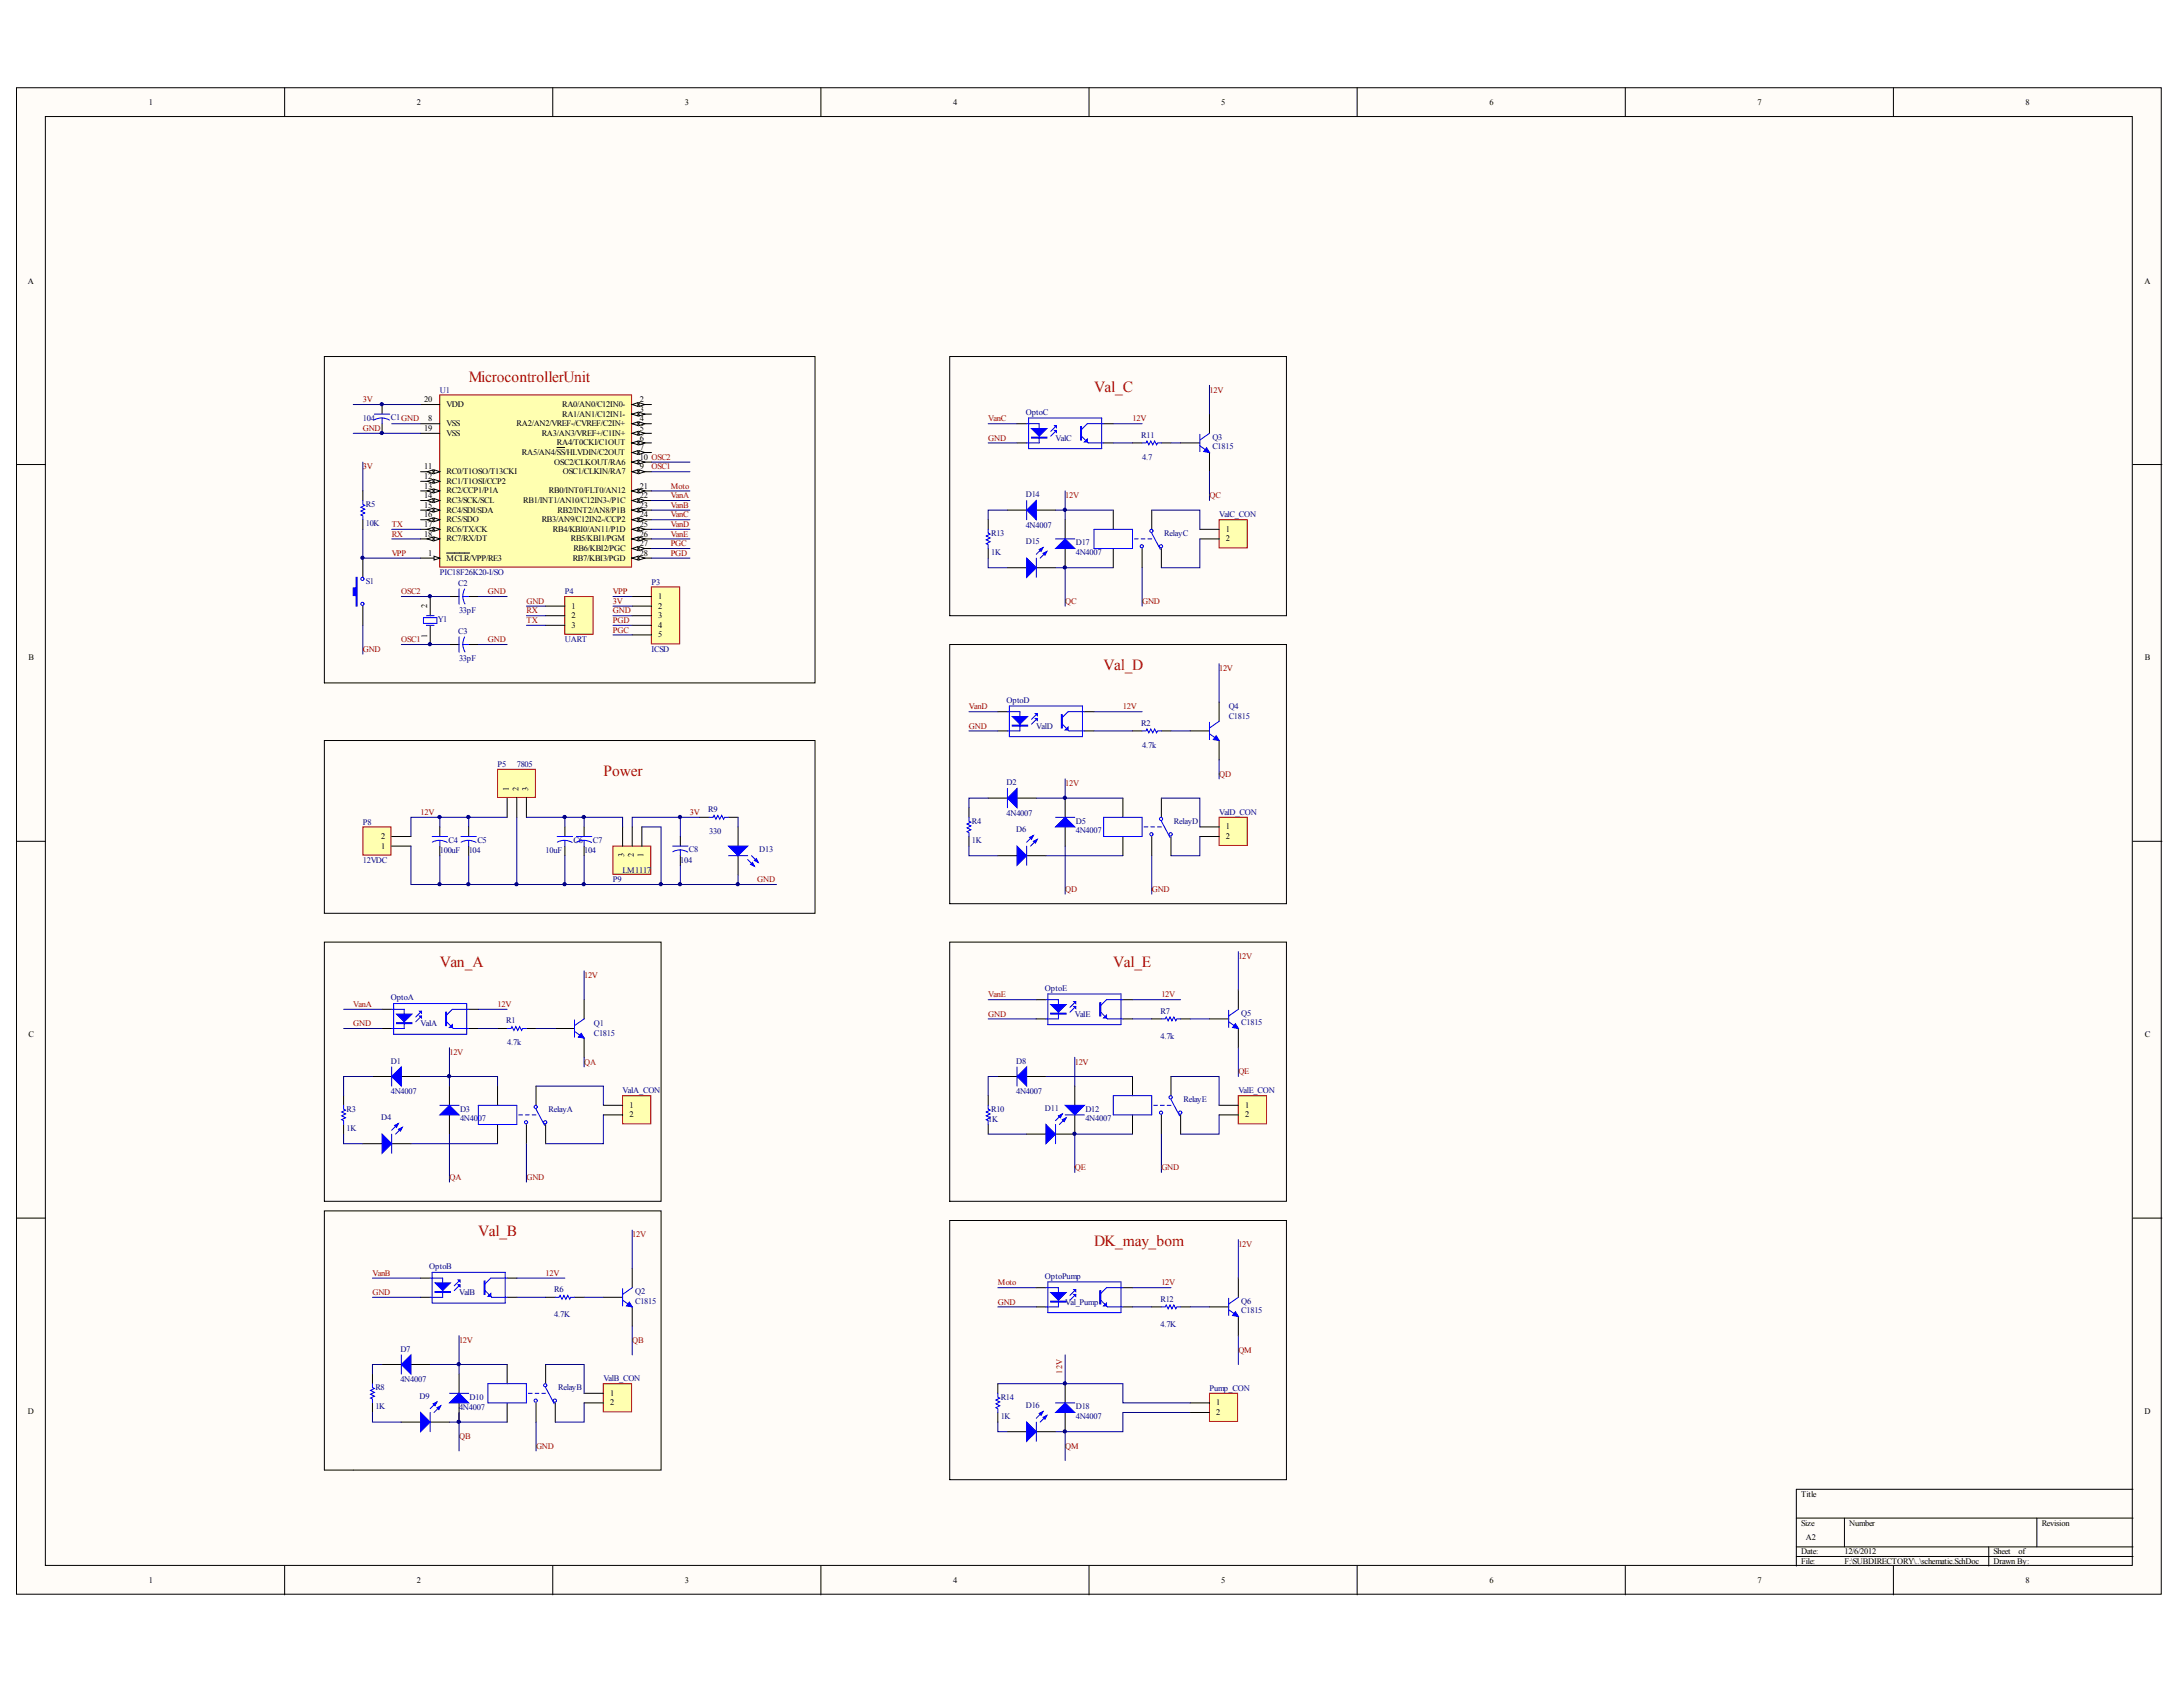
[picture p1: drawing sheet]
<svg xmlns="http://www.w3.org/2000/svg" width="279mm" height="216mm" viewBox="0 0 279 216" stroke-linecap="round" stroke-linejoin="round" font-family="sans-serif">
<defs><g id="words">
<g font-size="2" fill="#f00">
<text x="59.9" y="48.8">MicrocontrollerUnit</text>
<text x="139.8" y="50">Val_C</text>
<text x="141.1" y="85.6">Val_D</text>
<text x="77.1" y="99.1">Power</text>
<text x="56.2" y="123.7">Van_A</text>
<text x="142.3" y="123.7">Val_E</text>
<text x="61.1" y="158">Val_B</text>
<text x="139.8" y="159.3">DK_may_bom</text>
</g>
<g font-size="1.1">
<text x="19" y="13.4">1</text>
<text x="53.3" y="13.4">2</text>
<text x="87.6" y="13.4">3</text>
<text x="121.8" y="13.4">4</text>
<text x="156.1" y="13.4">5</text>
<text x="190.4" y="13.4">6</text>
<text x="224.7" y="13.4">7</text>
<text x="258.9" y="13.4">8</text>
<text x="3.6" y="36.3">A</text>
<text x="274.1" y="36.3">A</text>
<text x="54.2" y="51.4">20</text>
<text x="54.7" y="53.9">8</text>
<text x="57.1" y="52">VDD</text>
<text x="71.9" y="52">RA0/AN0/C12IN0-</text>
<text x="71.9" y="53.2">RA1/AN1/C12IN1-</text>
<text x="81.8" y="51.4">2</text>
<text x="81.8" y="52.6">3</text>
<text x="81.8" y="53.9">4</text>
<text x="54.2" y="60">11</text>
<text x="54.2" y="55.1">19</text>
<text x="57.1" y="54.5">VSS</text>
<text x="57.1" y="55.7">VSS</text>
<text x="66" y="54.5">RA2/AN2/VREF-/CVREF/C2IN+</text>
<text x="66.7" y="58.2">RA5/AN4/SS/HLVDIN/C2OUT</text>
<text x="69.2" y="55.7">RA3/AN3/VREF+/C1IN+</text>
<text x="70.8" y="59.4">OSC2/CLKOUT/RA6</text>
<text x="71.2" y="56.9">RA4/T0CKI/C1OUT</text>
<text x="81.8" y="55.1">5</text>
<text x="81.8" y="56.3">6</text>
<text x="81.8" y="57.5">7</text>
<text x="81.8" y="60">9</text>
<text x="81.8" y="58.8">10 OSC2</text>
<text x="54.2" y="61.2">12</text>
<text x="54.2" y="62.5">13</text>
<text x="54.2" y="63.7">14</text>
<text x="54.2" y="64.9">15</text>
<text x="57.1" y="60.6">RC0/T1OSO/T13CKI</text>
<text x="57.1" y="61.8">RC1/T1OSI/CCP2</text>
<text x="57.1" y="63.1">RC2/CCP1/P1A</text>
<text x="57.1" y="64.3">RC3/SCK/SCL</text>
<text x="57.1" y="65.5">RC4/SDI/SDA</text>
<text x="66.9" y="64.3">RB1/INT1/AN10/C12IN3-/P1C</text>
<text x="70.2" y="63.1">RB0/INT0/FLT0/AN12</text>
<text x="71.3" y="65.5">RB2/INT2/AN8/P1B</text>
<text x="71.9" y="60.6">OSC1/CLKIN/RA7</text>
<text x="81.8" y="62.5">21</text>
<text x="81.8" y="63.7">22</text>
<text x="81.8" y="64.9">23</text>
<text x="54.2" y="66.1">16</text>
<text x="54.2" y="67.4">17</text>
<text x="54.2" y="68.6">18</text>
<text x="54.7" y="71">1</text>
<text x="57.1" y="71.7">MCLR/VPP/RE3</text>
<text x="57.1" y="66.7">RC5/SDO</text>
<text x="57.1" y="68">RC6/TX/CK</text>
<text x="57.1" y="69.2">RC7/RX/DT</text>
<text x="69.2" y="66.7">RB3/AN9/C12IN2-/CCP2</text>
<text x="70.7" y="68">RB4/KBI0/AN11/P1D</text>
<text x="73" y="69.2">RB5/KBI1/PGM</text>
<text x="73.2" y="71.7">RB7/KBI3/PGD</text>
<text x="73.3" y="70.4">RB6/KBI2/PGC</text>
<text x="81.8" y="66.1">24</text>
<text x="81.8" y="67.4">25</text>
<text x="81.8" y="68.6">26</text>
<text x="81.8" y="69.8">27</text>
<text x="81.8" y="71">28</text>
<text x="156.7" y="68">1</text>
<text x="156.7" y="69.2">2</text>
<text x="54.6" y="77.7" transform="rotate(-90 54.6 77.7)">2</text>
<text x="73.1" y="77.8">1</text>
<text x="84.1" y="76.6">1</text>
<text x="84.1" y="77.8">2</text>
<text x="54.6" y="81.5" transform="rotate(-90 54.6 81.5)">1</text>
<text x="73.1" y="79">2</text>
<text x="73.1" y="80.2">3</text>
<text x="84.1" y="79">3</text>
<text x="84.1" y="80.2">4</text>
<text x="84.1" y="81.5">5</text>
<text x="3.6" y="84.4">B</text>
<text x="274.2" y="84.4">B</text>
<text x="65" y="101.2" transform="rotate(-90 65 101.2)">1</text>
<text x="66.3" y="101.2" transform="rotate(-90 66.3 101.2)">2</text>
<text x="67.5" y="101.2" transform="rotate(-90 67.5 101.2)">3</text>
<text x="48.7" y="107.2">2</text>
<text x="156.7" y="106">1</text>
<text x="156.7" y="107.2">2</text>
<text x="48.7" y="108.5">1</text>
<text x="79.8" y="109.6" transform="rotate(-90 79.8 109.6)">3</text>
<text x="81" y="109.6" transform="rotate(-90 81 109.6)">2</text>
<text x="82.3" y="109.6" transform="rotate(-90 82.3 109.6)">1</text>
<text x="3.6" y="132.6">C</text>
<text x="274.2" y="132.6">C</text>
<text x="80.4" y="141.6">1</text>
<text x="80.4" y="142.8">2</text>
<text x="159.2" y="141.6">1</text>
<text x="159.2" y="142.8">2</text>
<text x="78" y="178.4">1</text>
<text x="78" y="179.6">2</text>
<text x="155.5" y="179.6">1</text>
<text x="3.6" y="180.7">D</text>
<text x="155.5" y="180.9">2</text>
<text x="274.1" y="180.7">D</text>
<text x="230.2" y="191.3">Title</text>
<text x="230.2" y="195">Size</text>
<text x="230.9" y="196.9">A2</text>
<text x="236.4" y="195">Number</text>
<text x="261" y="195">Revision</text>
<text x="19" y="202.4">1</text>
<text x="53.3" y="202.4">2</text>
<text x="87.6" y="202.4">3</text>
<text x="121.8" y="202.4">4</text>
<text x="156.1" y="202.4">5</text>
<text x="190.4" y="202.4">6</text>
<text x="224.7" y="202.4">7</text>
<text x="230.2" y="198.7">Date:</text>
<text x="230.2" y="199.9">File:</text>
<text x="235.8" y="198.7">12/6/2012</text>
<text x="235.8" y="199.9">F:\SUBDIRECTORY\..\schematic.SchDoc</text>
<text x="254.8" y="198.7">Sheet</text>
<text x="254.8" y="199.9">Drawn By:</text>
<text x="258" y="198.7">of</text>
<text x="258.9" y="202.4">8</text>
</g>
<g font-size="1.1" fill="#000080">
<text x="46.4" y="53.9">104</text>
<text x="49.9" y="53.7">C1GND</text>
<text x="56.2" y="50.2">U1</text>
<text x="131.1" y="53">OptoC</text>
<text x="134.9" y="56.3">ValC</text>
<text x="145.9" y="55.9">R11</text>
<text x="146" y="58.8">4.7</text>
<text x="155" y="56.2">Q3</text>
<text x="155" y="57.4">C1815</text>
<text x="46.8" y="64.8">R5</text>
<text x="131.1" y="63.6">D14</text>
<text x="46.8" y="67.2">10K</text>
<text x="126.7" y="70.9">1K</text>
<text x="126.7" y="68.5">R13</text>
<text x="131.1" y="67.5">4N4007</text>
<text x="131.1" y="69.6">D15</text>
<text x="137.5" y="69.7">D17</text>
<text x="137.5" y="70.9">4N4007</text>
<text x="148.8" y="68.5">RelayC</text>
<text x="155.8" y="66.1">ValC_CON</text>
<text x="46.8" y="74.6">S1</text>
<text x="56.2" y="73.5">PIC18F26K20-I/SO</text>
<text x="58.6" y="74.8">C2</text>
<text x="72.2" y="76">P4</text>
<text x="83.3" y="74.7">P3</text>
<text x="56" y="79.5">Y1</text>
<text x="58.6" y="81">C3</text>
<text x="58.7" y="78.4">33pF</text>
<text x="72.2" y="82.1">UART</text>
<text x="83.3" y="83.3">ICSD</text>
<text x="58.7" y="84.5">33pF</text>
<text x="128.7" y="89.8">OptoD</text>
<text x="132.5" y="93.1">ValD</text>
<text x="145.9" y="92.8">R2</text>
<text x="146" y="95.6">4.7k</text>
<text x="157.1" y="90.7">Q4</text>
<text x="157.1" y="91.9">C1815</text>
<text x="63.6" y="98">P5</text>
<text x="66.1" y="98">7805</text>
<text x="128.7" y="100.4">D2</text>
<text x="46.4" y="105.4">P8</text>
<text x="57.3" y="107.7">C4</text>
<text x="61" y="107.7">C5</text>
<text x="73.3" y="107.7">C6</text>
<text x="75.8" y="107.7">C7</text>
<text x="90.5" y="103.8">R9</text>
<text x="90.7" y="106.6">330</text>
<text x="124.2" y="107.7">1K</text>
<text x="124.2" y="105.3">R4</text>
<text x="128.7" y="104.3">4N4007</text>
<text x="129.9" y="106.4">D6</text>
<text x="137.5" y="105.3">D5</text>
<text x="137.5" y="106.5">4N4007</text>
<text x="150.1" y="105.3">RelayD</text>
<text x="155.8" y="104.2">ValD_CON</text>
<text x="46.4" y="110.3">12VDC</text>
<text x="56.2" y="109.1">100uF</text>
<text x="59.9" y="109.1">104</text>
<text x="69.7" y="109.1">10uF</text>
<text x="74.7" y="109.1">104</text>
<text x="78.4" y="112.8">P9</text>
<text x="79.6" y="111.5">LM1117</text>
<text x="87" y="110.3">104</text>
<text x="88.1" y="109">C8</text>
<text x="97" y="109">D13</text>
<text x="49.9" y="127.9">OptoA</text>
<text x="53.8" y="131.2">ValA</text>
<text x="64.7" y="130.8">R1</text>
<text x="75.9" y="131.2">Q1</text>
<text x="133.6" y="126.6">OptoE</text>
<text x="137.4" y="129.9">ValE</text>
<text x="148.3" y="129.6">R7</text>
<text x="158.7" y="129.8">Q5</text>
<text x="158.7" y="131">C1815</text>
<text x="49.9" y="136">D1</text>
<text x="64.8" y="133.6">4.7k</text>
<text x="75.9" y="132.4">C1815</text>
<text x="129.9" y="136">D8</text>
<text x="148.3" y="132.8">4.7k</text>
<text x="44.3" y="142.1">R3</text>
<text x="48.7" y="143.2">D4</text>
<text x="49.9" y="139.9">4N4007</text>
<text x="58.8" y="142.1">D3</text>
<text x="58.8" y="143.3">4N4007</text>
<text x="70.1" y="142.1">RelayA</text>
<text x="79.6" y="139.8">ValA_CON</text>
<text x="126.3" y="143.4">1K</text>
<text x="126.7" y="142.1">R10</text>
<text x="129.9" y="139.9">4N4007</text>
<text x="133.6" y="142">D11</text>
<text x="138.7" y="142.1">D12</text>
<text x="138.7" y="143.3">4N4007</text>
<text x="151.3" y="140.9">RelayE</text>
<text x="158.3" y="139.8">ValE_CON</text>
<text x="44.3" y="144.5">1K</text>
<text x="54.9" y="162.2">OptoB</text>
<text x="58.7" y="165.5">ValB</text>
<text x="70.9" y="165.2">R6</text>
<text x="81.2" y="165.4">Q2</text>
<text x="81.2" y="166.6">C1815</text>
<text x="133.6" y="163.4">OptoPump</text>
<text x="136.2" y="166.8">Val_Pump</text>
<text x="148.3" y="166.4">R12</text>
<text x="158.7" y="166.6">Q6</text>
<text x="158.7" y="167.9">C1815</text>
<text x="51.2" y="172.8">D7</text>
<text x="70.9" y="168.4">4.7K</text>
<text x="148.3" y="169.6">4.7K</text>
<text x="48" y="177.7">R8</text>
<text x="51.2" y="176.7">4N4007</text>
<text x="53.6" y="178.8">D9</text>
<text x="60" y="178.9">D10</text>
<text x="71.3" y="177.7">RelayB</text>
<text x="77.1" y="176.6">ValB_CON</text>
<text x="127.9" y="178.9">R14</text>
<text x="154.6" y="177.8">Pump_CON</text>
<text x="48" y="180.1">1K</text>
<text x="58.7" y="180.3">4N4007</text>
<text x="127.9" y="181.4">1K</text>
<text x="131.1" y="180">D16</text>
<text x="137.5" y="180.1">D18</text>
<text x="137.5" y="181.4">4N4007</text>
</g>
<g font-size="1.1" fill="#800000">
<text x="46.4" y="51.4">3V</text>
<text x="126.3" y="53.9">VanC</text>
<text x="144.8" y="53.9">12V</text>
<text x="154.6" y="50.2">12V</text>
<text x="46.4" y="60">3V</text>
<text x="46.4" y="55.1">GND</text>
<text x="83.3" y="60">OSC1</text>
<text x="126.3" y="56.3">GND</text>
<text x="85.7" y="62.5">Moto</text>
<text x="85.7" y="63.7">VanA</text>
<text x="85.7" y="64.9">VanB</text>
<text x="136.2" y="63.7">12V</text>
<text x="154.6" y="63.7">QC</text>
<text x="50.1" y="71">VPP</text>
<text x="50.1" y="68.6">RX</text>
<text x="50.1" y="67.4">TX</text>
<text x="85.7" y="71">PGD</text>
<text x="85.7" y="69.8">PGC</text>
<text x="85.7" y="66.1">VanC</text>
<text x="85.7" y="67.4">VanD</text>
<text x="85.7" y="68.6">VanE</text>
<text x="51.3" y="76">OSC2</text>
<text x="62.4" y="76">GND</text>
<text x="67.3" y="77.2">GND</text>
<text x="78.4" y="76">VPP</text>
<text x="78.4" y="77.2">3V</text>
<text x="136.2" y="77.2">QC</text>
<text x="146" y="77.2">GND</text>
<text x="46.4" y="83.3">GND</text>
<text x="51.3" y="82.1">OSC1</text>
<text x="62.4" y="82.1">GND</text>
<text x="67.3" y="78.4">RX</text>
<text x="67.3" y="79.6">TX</text>
<text x="78.4" y="78.4">GND</text>
<text x="78.4" y="79.6">PGD</text>
<text x="78.4" y="80.9">PGC</text>
<text x="155.8" y="85.8">12V</text>
<text x="123.9" y="93.1">GND</text>
<text x="123.9" y="90.7">VanD</text>
<text x="143.5" y="90.7">12V</text>
<text x="136.2" y="100.5">12V</text>
<text x="155.8" y="99.3">QD</text>
<text x="53.8" y="104.2">12V</text>
<text x="88.2" y="104.2">3V</text>
<text x="96.8" y="112.8">GND</text>
<text x="136.2" y="114">QD</text>
<text x="147.2" y="114">GND</text>
<text x="74.7" y="125">12V</text>
<text x="158.3" y="122.6">12V</text>
<text x="45.2" y="128.7">VanA</text>
<text x="45.2" y="131.2">GND</text>
<text x="63.6" y="128.7">12V</text>
<text x="126.3" y="127.5">VanE</text>
<text x="126.3" y="129.9">GND</text>
<text x="148.5" y="127.5">12V</text>
<text x="57.5" y="134.9">12V</text>
<text x="74.7" y="136.1">QA</text>
<text x="137.4" y="136.1">12V</text>
<text x="158.3" y="137.3">QE</text>
<text x="137.4" y="149.6">QE</text>
<text x="148.5" y="149.6">GND</text>
<text x="57.5" y="150.8">QA</text>
<text x="67.3" y="150.8">GND</text>
<text x="80.8" y="158.2">12V</text>
<text x="158.3" y="159.4">12V</text>
<text x="47.6" y="165.5">GND</text>
<text x="47.6" y="163.1">VanB</text>
<text x="69.7" y="163.1">12V</text>
<text x="127.5" y="164.3">Moto</text>
<text x="127.5" y="166.8">GND</text>
<text x="148.5" y="164.3">12V</text>
<text x="58.7" y="171.7">12V</text>
<text x="80.8" y="171.7">QB</text>
<text x="158.3" y="172.9">QM</text>
<text x="135.8" y="175.6" transform="rotate(-90 135.8 175.6)">12V</text>
<text x="58.7" y="183.9">QB</text>
<text x="68.5" y="185.2">GND</text>
<text x="136.2" y="185.2">QM</text>
</g>
</g></defs>
<g fill="#fffcf8" stroke="#000" stroke-width=".13">
<path d="M2.1 11.2h274.2v192.6h-274.2z"/>
<path d="M5.8 14.9h266.8v185.2h-266.8z"/>
</g>
<g fill="none" stroke="#000" stroke-width=".13">
<path d="M36.4 11.2v3.7M70.7 11.2v3.7M104.9 11.2v3.7M139.2 11.2v3.7M173.5 11.2v3.7M207.8 11.2v3.7M242 11.2v3.7M2.1 59.4h3.7M272.7 59.4h3.7M2.1 107.5h3.7M272.7 107.5h3.7M2.1 155.7h3.7"/>
<path d="M272.7 155.7h3.7M229.6 194.1h43.1M229.6 197.7h43.1M229.6 199h43.1M235.8 194.1v3.6M254.2 197.7v2.5M260.4 194.1v3.6M272.7 190.4h-43.1v9.8M36.4 200.2v3.7M70.7 200.2v3.7M104.9 200.2v3.7M139.2 200.2v3.7"/>
<path d="M173.5 200.2v3.7M207.8 200.2v3.7M242 200.2v3.7"/>
</g>
<path d="M46.4 105.7h3.6v3.6h-3.6z" fill="#ffffb0" stroke="#800000" stroke-width=".13"/>
<path d="M50.1 108.2h2.4M50.1 106.9h2.4M56.2 105.7v1.2M56.2 108.2v1.2M59.9 105.7v1.2M59.9 108.2v1.2M72.2 105.7v1.2M72.2 108.2v1.2M74.7 105.7v1.2M74.7 108.2v1.2" fill="none" stroke="#000" stroke-width=".13"/>
<g fill="none" stroke="#00f" stroke-width=".13">
<path d="M55.2 106.9h2M56.2 107.4l1 .3M56.2 107.4l-.5 .1-.4 .2M56.2 107.4v.8M58.9 106.9h2M59.9 107.4l1 .3M59.9 107.4l-.5 .1-.5 .2M59.9 107.4v.8M71.2 106.9h2M72.2 107.4l.9 .3M72.2 107.4l-.5 .1-.5 .1M72.2 107.4v.8"/>
<path d="M73.7 106.9h2M74.7 107.4l.9 .3M74.7 107.4l-.5 .1-.5 .2M74.7 107.4v.8"/>
</g>
<path d="M63.6 98.3h4.8v3.6h-4.8z" fill="#ffffb0" stroke="#800000" stroke-width=".13"/>
<path d="M64.8 102v2.5M66.1 102v2.5M67.3 102v2.5" fill="none" stroke="#000" stroke-width=".13"/>
<path d="M78.3 108.2h4.9v3.6h-4.9z" fill="#ffffb0" stroke="#800000" stroke-width=".13"/>
<path d="M79.6 105.7v2.5M80.8 105.7v2.5M82 105.7v2.5M87 106.9v1.3M87 109.4v1.2M89.4 104.5h1.3M93.1 104.5h1.2M94.3 105.7v2.5M94.3 109.4v2.4" fill="none" stroke="#000" stroke-width=".13"/>
<path d="M86 108.2h1.9M87 108.6l.9 .3M87 108.6l-.5 .1-.5 .2M87 108.6v.8M90.7 104.5h.4l.2-.3 .2 .5 .3-.5 .2 .5 .3-.5 .2 .5 .1-.2h.5M93.1 109.4h2.5M95.6 109.9l.8 .8M96.1 109.4l.8 .8" fill="none" stroke="#00f" stroke-width=".13"/>
<g fill="#00f" stroke="#00f" stroke-width=".13">
<path d="M93.1 108.2h2.5l-1.3 1.2z"/>
<path d="M95.9 110.5l.3-.3 .2 .5z"/>
<path d="M96.4 110l.3-.2 .2 .4z"/>
</g>
<path d="M56.2 50.5h24.5v22h-24.5z" fill="#ffffb0" stroke="#800000" stroke-width=".13"/>
<path d="M53.8 71.3h2.4" fill="none" stroke="#000" stroke-width=".13"/>
<path d="M55.5 71.1l.7 .2-.7 .3z" fill="#fffcf8" stroke="#000" stroke-width=".13"/>
<path d="M80.8 51.7h2.5M57.1 70.7h2.9" fill="none" stroke="#000" stroke-width=".13"/>
<g fill="#fffcf8" stroke="#000" stroke-width=".13">
<path d="M80.8 51.7l.8-.2v.5z"/>
<path d="M81.7 51.5l.7 .2-.7 .3z"/>
</g>
<path d="M80.8 52.9h2.5" fill="none" stroke="#000" stroke-width=".13"/>
<g fill="#fffcf8" stroke="#000" stroke-width=".13">
<path d="M80.8 52.9l.8-.2v.5z"/>
<path d="M81.7 52.7l.7 .2-.7 .3z"/>
</g>
<path d="M80.8 54.2h2.5" fill="none" stroke="#000" stroke-width=".13"/>
<g fill="#fffcf8" stroke="#000" stroke-width=".13">
<path d="M80.8 54.2l.8-.3v.5z"/>
<path d="M81.7 53.9l.7 .3-.7 .2z"/>
</g>
<path d="M80.8 55.4h2.5" fill="none" stroke="#000" stroke-width=".13"/>
<g fill="#fffcf8" stroke="#000" stroke-width=".13">
<path d="M80.8 55.4l.8-.3v.5z"/>
<path d="M81.7 55.1l.7 .3-.7 .2z"/>
</g>
<path d="M80.8 56.6h2.5" fill="none" stroke="#000" stroke-width=".13"/>
<g fill="#fffcf8" stroke="#000" stroke-width=".13">
<path d="M80.8 56.6l.8-.2v.5z"/>
<path d="M81.7 56.4l.7 .2-.7 .3z"/>
</g>
<path d="M80.8 57.8h2.5" fill="none" stroke="#000" stroke-width=".13"/>
<g fill="#fffcf8" stroke="#000" stroke-width=".13">
<path d="M80.8 57.8l.8-.2v.5z"/>
<path d="M81.7 57.6l.7 .2-.7 .3z"/>
</g>
<path d="M53.8 54.2h2.4M71.2 57.2h1M80.8 60.3h2.5" fill="none" stroke="#000" stroke-width=".13"/>
<g fill="#fffcf8" stroke="#000" stroke-width=".13">
<path d="M80.8 60.3l.8-.2v.4z"/>
<path d="M81.7 60.1l.7 .2-.7 .2z"/>
</g>
<path d="M80.8 59.1h2.5" fill="none" stroke="#000" stroke-width=".13"/>
<g fill="#fffcf8" stroke="#000" stroke-width=".13">
<path d="M80.8 59.1l.8-.3v.5z"/>
<path d="M81.7 58.8l.7 .3-.7 .2z"/>
</g>
<path d="M53.8 60.3h2.4" fill="none" stroke="#000" stroke-width=".13"/>
<g fill="#fffcf8" stroke="#000" stroke-width=".13">
<path d="M55.5 60.1l.7 .2-.7 .2z"/>
<path d="M54.6 60.3l.8-.2v.4z"/>
</g>
<path d="M53.8 61.5h2.4" fill="none" stroke="#000" stroke-width=".13"/>
<g fill="#fffcf8" stroke="#000" stroke-width=".13">
<path d="M55.5 61.3l.7 .2-.7 .3z"/>
<path d="M54.6 61.5l.8-.2v.5z"/>
</g>
<path d="M53.8 62.8h2.4" fill="none" stroke="#000" stroke-width=".13"/>
<g fill="#fffcf8" stroke="#000" stroke-width=".13">
<path d="M55.5 62.5l.7 .3-.7 .2z"/>
<path d="M54.6 62.8l.8-.3v.5z"/>
</g>
<path d="M53.8 64h2.4" fill="none" stroke="#000" stroke-width=".13"/>
<g fill="#fffcf8" stroke="#000" stroke-width=".13">
<path d="M55.5 63.7l.7 .3-.7 .2z"/>
<path d="M54.6 64l.8-.3v.5z"/>
</g>
<path d="M53.8 65.2h2.4" fill="none" stroke="#000" stroke-width=".13"/>
<g fill="#fffcf8" stroke="#000" stroke-width=".13">
<path d="M55.5 65l.7 .2-.7 .3z"/>
<path d="M54.6 65.2l.8-.2v.5z"/>
</g>
<path d="M53.8 66.4h2.4" fill="none" stroke="#000" stroke-width=".13"/>
<g fill="#fffcf8" stroke="#000" stroke-width=".13">
<path d="M55.5 66.2l.7 .2-.7 .3z"/>
<path d="M54.6 66.4l.8-.2v.5z"/>
</g>
<path d="M53.8 67.7h2.4" fill="none" stroke="#000" stroke-width=".13"/>
<g fill="#fffcf8" stroke="#000" stroke-width=".13">
<path d="M55.5 67.4l.7 .3-.7 .2z"/>
<path d="M54.6 67.7l.8-.3v.5z"/>
</g>
<path d="M53.8 68.9h2.4" fill="none" stroke="#000" stroke-width=".13"/>
<g fill="#fffcf8" stroke="#000" stroke-width=".13">
<path d="M55.5 68.6l.7 .3-.7 .2z"/>
<path d="M54.6 68.9l.8-.3v.5z"/>
</g>
<path d="M53.8 55.4h2.4M53.8 51.7h2.4M80.8 62.8h2.5" fill="none" stroke="#000" stroke-width=".13"/>
<g fill="#fffcf8" stroke="#000" stroke-width=".13">
<path d="M80.8 62.8l.8-.3v.5z"/>
<path d="M81.7 62.5l.7 .3-.7 .2z"/>
</g>
<path d="M80.8 64h2.5" fill="none" stroke="#000" stroke-width=".13"/>
<g fill="#fffcf8" stroke="#000" stroke-width=".13">
<path d="M80.8 64l.8-.3v.5z"/>
<path d="M81.7 63.7l.7 .3-.7 .2z"/>
</g>
<path d="M80.8 65.2h2.5" fill="none" stroke="#000" stroke-width=".13"/>
<g fill="#fffcf8" stroke="#000" stroke-width=".13">
<path d="M80.8 65.2l.8-.2v.5z"/>
<path d="M81.7 65l.7 .2-.7 .3z"/>
</g>
<path d="M80.8 66.4h2.5" fill="none" stroke="#000" stroke-width=".13"/>
<g fill="#fffcf8" stroke="#000" stroke-width=".13">
<path d="M80.8 66.4l.8-.2v.5z"/>
<path d="M81.7 66.2l.7 .2-.7 .3z"/>
</g>
<path d="M80.8 67.7h2.5" fill="none" stroke="#000" stroke-width=".13"/>
<g fill="#fffcf8" stroke="#000" stroke-width=".13">
<path d="M80.8 67.7l.8-.3v.5z"/>
<path d="M81.7 67.4l.7 .3-.7 .2z"/>
</g>
<path d="M80.8 68.9h2.5" fill="none" stroke="#000" stroke-width=".13"/>
<g fill="#fffcf8" stroke="#000" stroke-width=".13">
<path d="M80.8 68.9l.8-.3v.5z"/>
<path d="M81.7 68.6l.7 .3-.7 .2z"/>
</g>
<path d="M80.8 70.1h2.5" fill="none" stroke="#000" stroke-width=".13"/>
<g fill="#fffcf8" stroke="#000" stroke-width=".13">
<path d="M80.8 70.1l.8-.2v.5z"/>
<path d="M81.7 69.9l.7 .2-.7 .3z"/>
</g>
<path d="M80.8 71.3h2.5" fill="none" stroke="#000" stroke-width=".13"/>
<g fill="#fffcf8" stroke="#000" stroke-width=".13">
<path d="M80.8 71.3l.8-.2v.5z"/>
<path d="M81.7 71.1l.7 .2-.7 .3z"/>
</g>
<path d="M48.8 51.7v1.2M48.8 54.2v1.2" fill="none" stroke="#000" stroke-width=".13"/>
<path d="M47.9 52.9h1.9M48.8 53.4l1 .3M48.8 53.4l-.5 .1-.4 .2M48.8 53.4v.8" fill="none" stroke="#00f" stroke-width=".13"/>
<path d="M83.3 75h3.6v7.3h-3.6z" fill="#ffffb0" stroke="#800000" stroke-width=".13"/>
<path d="M80.8 76.3h2.5M80.8 77.5h2.5M80.8 78.7h2.5M80.8 79.9h2.5M80.8 81.2h2.5" fill="none" stroke="#000" stroke-width=".13"/>
<path d="M72.2 76.3h3.6v4.8h-3.6z" fill="#ffffb0" stroke="#800000" stroke-width=".13"/>
<g fill="none" stroke="#000" stroke-width=".13">
<path d="M46.4 62.8v1.2M46.4 66.4v1.3M46.4 71.3v2.5M46.4 77.5v2.4M55 76.3v2.4M55 79.9v2.5M57.5 76.3h1.2M59.9 76.3h1.2M69.7 77.5h2.5M69.7 78.7h2.5M69.7 79.9h2.5M57.5 82.4h1.2"/>
<path d="M59.9 82.4h1.2M47.6 175.6v1.3M47.6 179.3v1.3M48.8 174.4h2.5M52.5 174.4h2.5M53.8 163.4h1.2M53.8 165.8h1.2M58.7 175.6v2.5M58.7 179.3v2.5M64.8 163.4h1.3M64.8 165.8h1.3M64.8 174.4v2.5"/>
<path d="M64.8 179.3v2.5M68.5 179.3v2.5M69.7 165.8h1.3M69.7 174.4v2.5M71 179.3v2.5M73.4 165.8h1.3M77.1 165.8h2.5M80.8 162.1v2.5M80.8 167.1v2.4M51.3 181.8h2.5M55 181.8h2.5"/>
</g>
<g fill="none" stroke="#00f" stroke-width=".13">
<path d="M46.4 64v.5l.2 .1-.5 .2 .5 .3-.5 .2 .5 .3-.5 .2 .3 .1v.5M54.1 79h1.8v.7h-1.8zM54.5 78.7h1M54.5 79.9h1M58.7 75.3v1.9M59.2 76.3h.7M59.4 75.3a1.92 1.92 0 0 0 0 1.9M58.7 81.4v2M59.2 82.4h.7M59.4 81.4a1.92 1.92 0 0 0 0 1.9M47.6 176.9v.5l.3 .1-.5 .2 .5 .3-.5 .2 .5 .3-.5 .2 .2 .1v.5M51.3 173.2v2.4"/>
<path d="M55 163.4h1.6v2.4h-1.6M55.2 162.6h9.4v4h-9.4zM55.9 179.2l-.9 .9M56.3 179.7l-.8 .9M57.5 178.1h2.4M58.8 164.2l-.7 .8M58.8 163.6l-.7 .8M62 165l.9 .8h1.9M62.4 176.9h4.9v2.4h-4.9zM64.8 163.4h-2.1l-.7 .7M67.5 178.1h.5M68.4 178.1h.5"/>
<path d="M69.3 178.1h.4M69.7 177.4l1.2 2.1M71 165.8h.5l.1-.2 .2 .5 .3-.5 .2 .5 .3-.5 .2 .5 .1-.3h.5M79.6 166.2l1.2 .9M79.6 164.7v2.2M80.8 164.6l-1.2 .9M55 180.6v2.4"/>
<circle cx="46.3" cy="74" r=".2"/>
<circle cx="46.3" cy="77.2" r=".2"/>
<circle cx="68.5" cy="179" r=".2"/>
<circle cx="69.7" cy="177.1" r=".2"/>
<circle cx="70.9" cy="179" r=".21"/>
</g>
<g fill="#00f" stroke="#00f" stroke-width=".13">
<path d="M55.6 164h2l-1 1z"/>
<path d="M58.6 163.6h.2v.3z"/>
<path d="M58.6 164.2h.2v.3z"/>
<path d="M62.4 165.7l.3-.4v.4z"/>
<path d="M80.4 166.4l.4 .7-.7-.2z"/>
<path d="M51.3 174.4l1.2-1.2v2.4z"/>
<path d="M57.5 179.3l1.2-1.2 1.2 1.2z"/>
<path d="M53.8 180.6l1.2 1.2-1.2 1.2z"/>
<path d="M55.9 179.9l.4-.2-.2 .5z"/>
<path d="M55.4 179.5l.5-.3-.3 .5z"/>
<path d="M45.5 73.8h.1v3.7h-.1v-1.4h-.3v-1h.3z" fill-rule="evenodd"/>
<path d="M55.6 165.1h2v.1h-2z" fill-rule="evenodd"/>
<path d="M61.9 163.7h.1v1.8h-.1z" fill-rule="evenodd"/>
</g>
<path d="M77.1 176.9h3.6v3.6h-3.6z" fill="#ffffb0" stroke="#800000" stroke-width=".13"/>
<g fill="none" stroke="#000" stroke-width=".13">
<path d="M41.5 45.6h62.7v41.7h-62.7zM41.5 94.7h62.7v22h-62.7zM47.6 137.6h2.5M48.8 129h1.3M48.8 131.5h1.3M51.3 137.6h2.5M57.5 138.8v2.5M59.9 129h1.2M59.9 131.5h1.2M63.6 131.5h1.2M63.6 138.8v2.5M67.3 131.5h1.2"/>
<path d="M68.5 138.8v2.5M71 131.5h2.4M74.7 127.8v2.4M74.7 132.7v2.5M41.5 154.8h43v33.1h-43zM43.9 140.1v1.2M43.9 143.7v1.3M46.4 146.2h2.4M50.1 146.2h2.4M57.5 142.5v2.5M63.6 143.7v2.5M67.3 143.7v2.5"/>
<path d="M69.7 143.7v2.5M74.7 178.1h2.4M74.7 179.3h2.4"/>
</g>
<g fill="none" stroke="#000080" stroke-width=".13">
<path d="M45.2 51.7h8.6M45.2 55.4h8.6M46.4 59.1v3.7M50.1 54.2h3.7M83.3 59.1h4.9M46.4 67.7v3.6h7.4M46.4 79.9v3.7M50.1 68.9h3.7M50.1 67.7h3.7M51.3 76.3h6.2M61.1 76.3h3.7M67.3 77.5h2.4"/>
<path d="M67.3 78.7h2.4M67.3 79.9h2.4M78.4 76.3h2.4M78.4 77.5h2.4M78.4 78.7h2.4M78.4 79.9h2.4M83.3 68.9h4.9M83.3 67.7h4.9M83.3 71.3h4.9M83.3 70.1h4.9M83.3 60.3h4.9M83.3 62.8h4.9"/>
<path d="M83.3 64h4.9M83.3 65.2h4.9M83.3 66.4h4.9M51.3 82.4h6.2M61.1 82.4h3.7M78.4 81.2h2.4M52.5 108.2v4.9h46.8M56.2 104.5v1.2M56.2 109.4v3.7M59.9 104.5v1.2M59.9 109.4v3.7M64.8 104.5h-12.3v2.4"/>
<path d="M66.1 104.5v8.6M67.3 104.5h4.9v1.2M72.2 104.5h7.4v1.2M72.2 109.4v3.7M74.7 104.5v1.2M74.7 109.4v3.7M82 105.7h2.5v7.4M87 104.5v2.4M87 110.6v2.5M89.4 104.5h-8.6v1.2M94.3 104.5v1.2M94.3 111.8v1.3"/>
<path d="M80.8 157.2v4.9M47.6 163.4h6.2M47.6 165.8h6.2M48.8 174.4h-1.2v1.2M55 174.4h3.7v1.2M58.7 170.7v3.7h6.1M66.1 163.4h6.1M66.1 165.8h3.6M69.7 174.4h5v3.7M74.7 179.3v2.5h-3.7M74.7 165.8h2.4M80.8 169.5v3.7"/>
<path d="M47.6 180.6v1.2h3.7M57.5 181.8h7.3M58.7 180.6v4.9M68.5 181.8v3.7"/>
</g>
<g fill="none" stroke="#00f" stroke-width=".13">
<path d="M50.1 129h1.6v2.5h-1.6M50.1 136.4v2.4M50.3 128.3h9.4v3.9h-9.4zM53.9 129.9l-.8 .7M53.9 129.3l-.8 .7M57.1 130.6l.8 .9h2M59.9 129h-2.1l-.7 .8M64.8 131.5h.5l.1-.3 .3 .5 .2-.5 .3 .5 .2-.5 .3 .5 .1-.2h.5M73.4 131.8l1.3 .9M73.4 130.4v2.2M74.7 130.2l-1.3 .9M43.9 141.3v.5l.3 .1-.5 .2 .5 .3-.5 .2 .5 .3-.5 .2 .2 .2v.4"/>
<path d="M50.1 145v2.4M50.9 143.6l-.8 .9M51.4 144.1l-.8 .9M56.2 141.3h2.5M61.1 141.3h5v2.4h-5zM66.3 142.5h.5M67.2 142.5h.5M68 142.5h.5M68.5 141.8l1.1 2.1"/>
<circle cx="67.2" cy="143.5" r=".2"/>
<circle cx="68.5" cy="141.5" r=".2"/>
<circle cx="69.7" cy="143.5" r=".2"/>
</g>
<g fill="#00f" stroke="#00f" stroke-width=".13">
<path d="M50.7 129.6h2l-1 1z"/>
<path d="M53.6 129.3h.3v.2z"/>
<path d="M53.6 129.9h.3v.2z"/>
<path d="M57.5 131.3l.3-.3v.3z"/>
<path d="M74.3 132.1l.4 .6-.8-.1z"/>
<path d="M56.2 142.5l1.3-1.2 1.2 1.2z"/>
<path d="M50.1 137.6l1.2-1.2v2.4z"/>
<path d="M48.8 145l1.3 1.2-1.3 1.2z"/>
<path d="M50.9 144.4l.5-.3-.2 .5z"/>
<path d="M50.4 143.9l.5-.3-.2 .5z"/>
<path d="M50.7 130.7h2v.2h-2z" fill-rule="evenodd"/>
<path d="M57 129.4h.1v1.7h-.1z" fill-rule="evenodd"/>
</g>
<path d="M79.6 140.1h3.6v3.6h-3.6z" fill="#ffffb0" stroke="#800000" stroke-width=".13"/>
<g fill="none" stroke="#000" stroke-width=".13">
<path d="M130 54.2h1.2M130 56.6h1.2M141.1 54.2h1.2M141.1 56.6h1.2M144.8 56.6h1.2M148.5 56.6h1.2M150.9 56.6h2.5M154.6 52.9v2.5M154.6 57.8v2.5M126.3 66.4v1.3M126.3 70.1v1.2M128.8 65.2h2.4"/>
<path d="M128.8 72.6h2.4M132.5 65.2h2.4M132.5 72.6h2.4M136.2 66.4v2.5M136.2 70.1v2.5M142.3 65.2v2.5M142.3 70.1v2.5M146 70.1v2.5M147.2 65.2v2.5M148.5 70.1v2.5M41.5 120.4h43v33.2h-43zM77.1 141.3h2.5"/>
<path d="M77.1 142.5h2.5"/>
</g>
<g fill="none" stroke="#000080" stroke-width=".13">
<path d="M43.9 131.5h4.9M43.9 129h4.9M47.6 137.6h-3.7v2.5M53.8 137.6h3.7v1.2M57.5 133.9v3.7h6.1v1.2M61.1 131.5h2.5M61.1 129h3.7M68.5 138.8h8.6v2.5M68.5 131.5h2.5M74.7 124.1v3.7M74.7 135.2v1.2M43.9 145v1.2h2.5"/>
<path d="M52.5 146.2h11.1M57.5 145v6.1M67.3 146.2v4.9M77.1 142.5v3.7h-7.4"/>
</g>
<g fill="none" stroke="#00f" stroke-width=".13">
<path d="M131.2 54.2h1.6v2.4h-1.6M131.5 53.4h9.3v4h-9.3zM135.1 55l-.8 .8M135.1 54.4l-.8 .7M138.2 55.8l.9 .8h2M141.1 54.2h-2.1l-.8 .7M146 56.6h.5l.1-.2 .3 .5 .2-.5 .2 .5 .3-.5 .2 .5 .2-.3h.5M153.4 57l1.2 .8M153.4 55.5v2.2M154.6 55.4l-1.2 .9M126.3 67.7v.5l.3 .1-.5 .2 .5 .3-.5 .2 .5 .3-.5 .2 .2 .1v.5M131.2 64v2.4"/>
<path d="M132.5 71.3v2.5M133.3 70l-.8 .9M133.8 70.5l-.8 .8M134.9 68.9h2.5M139.8 67.7h5v2.4h-5zM145 68.9h.5M145.9 68.9h.5M146.7 68.9h.5M147.2 68.2l1.1 2"/>
<circle cx="146" cy="69.8" r=".2"/>
<circle cx="147.2" cy="67.9" r=".2"/>
<circle cx="148.4" cy="69.8" r=".2"/>
</g>
<g fill="#00f" stroke="#00f" stroke-width=".13">
<path d="M131.9 54.8h1.9l-1 1z"/>
<path d="M134.8 54.4h.3v.3z"/>
<path d="M134.8 55h.3v.3z"/>
<path d="M138.6 56.5l.4-.4v.4z"/>
<path d="M154.2 57.2l.4 .6-.7-.1z"/>
<path d="M131.2 65.2l1.3-1.2v2.4z"/>
<path d="M134.9 70.1l1.3-1.2 1.2 1.2z"/>
<path d="M131.2 71.3l1.3 1.3-1.3 1.2z"/>
<path d="M133.3 70.7l.5-.2-.2 .5z"/>
<path d="M132.8 70.2l.5-.2-.2 .5z"/>
<path d="M131.9 55.9h1.9v.1h-1.9z" fill-rule="evenodd"/>
<path d="M138.1 54.5h.1v1.8h-.1z" fill-rule="evenodd"/>
</g>
<path d="M155.8 66.4h3.6v3.6h-3.6z" fill="#ffffb0" stroke="#800000" stroke-width=".13"/>
<g fill="none" stroke="#000" stroke-width=".13">
<path d="M121.4 45.6h43v33.1h-43zM153.4 67.7h2.4M153.4 68.9h2.4M127.5 91h1.3M127.5 93.4h1.3M138.6 91h1.2M138.6 93.4h1.2M144.8 93.4h1.2M148.5 93.4h1.2M152.1 93.4h2.5M155.8 89.7v2.5M155.8 94.7v2.4"/>
<path d="M123.9 103.2v1.3M123.9 106.9v1.3M126.3 102h2.5M127.5 109.4h2.5M130 102h2.5M131.2 109.4h2.5M136.2 102v2.5M136.2 105.7v2.5M143.5 102v2.5M143.5 106.9v2.5M147.2 106.9v2.5M148.5 102v2.5"/>
<path d="M149.7 106.9v2.5"/>
</g>
<g fill="none" stroke="#000080" stroke-width=".13">
<path d="M126.3 54.2h3.7M126.3 56.6h3.7M142.3 54.2h3.7M142.3 56.6h2.5M149.7 56.6h1.2M154.6 49.3v3.6M126.3 71.3v1.3h2.5M128.8 65.2h-2.5v1.2M134.9 72.6h1.3v4.9M136.2 62.8v2.4h-1.3M136.2 72.6h6.1M142.3 65.2h-6.1v1.2"/>
<path d="M146 72.6v4.9M147.2 65.2h6.2v2.5M153.4 68.9v3.7h-4.9M154.6 60.3v3.7"/>
</g>
<g fill="none" stroke="#00f" stroke-width=".13">
<path d="M128.8 91h1.6v2.4h-1.6M129 90.2h9.4v4h-9.4zM132.6 91.8l-.7 .8M132.6 91.2l-.7 .8M135.8 92.6l.8 .8h2M138.6 91h-2.1l-.7 .7M146 93.4h.5l.1-.2 .3 .5 .2-.5 .2 .5 .3-.5 .2 .5 .2-.3h.5M154.6 93.8l1.2 .9M154.6 92.3v2.2M155.8 92.2l-1.2 .9M123.9 104.5v.5l.2 .1-.5 .2 .5 .3-.5 .2 .5 .3-.5 .2 .3 .1v.5M128.8 100.8v2.4"/>
<path d="M131.2 108.2v2.4M132.1 106.8l-.9 .9M132.6 107.3l-.9 .9M134.9 104.5h2.5M141.1 104.5h4.9v2.4h-4.9zM146.2 105.7h.5M147.1 105.7h.5M148 105.7h.5M148.5 105l1.1 2.1"/>
<circle cx="147.2" cy="106.6" r=".2"/>
<circle cx="148.4" cy="104.7" r=".2"/>
<circle cx="149.6" cy="106.6" r=".21"/>
</g>
<g fill="#00f" stroke="#00f" stroke-width=".13">
<path d="M129.4 91.6h2l-1 1z"/>
<path d="M132.3 91.2h.3v.3z"/>
<path d="M132.3 91.8h.3v.3z"/>
<path d="M136.2 93.3l.3-.4v.4z"/>
<path d="M155.5 94l.3 .7-.7-.2z"/>
<path d="M128.8 102l1.2-1.2v2.4z"/>
<path d="M134.9 105.7l1.3-1.2 1.2 1.2z"/>
<path d="M130 108.2l1.2 1.2-1.2 1.2z"/>
<path d="M132.1 107.5l.5-.2-.3 .5z"/>
<path d="M131.6 107.1l.5-.3-.2 .5z"/>
<path d="M129.4 92.7h2v.1h-2z" fill-rule="evenodd"/>
<path d="M135.7 91.3h.1v1.8h-.1z" fill-rule="evenodd"/>
</g>
<path d="M155.8 104.5h3.6v3.6h-3.6z" fill="#ffffb0" stroke="#800000" stroke-width=".13"/>
<g fill="none" stroke="#000" stroke-width=".13">
<path d="M121.4 82.4h43v33.1h-43zM153.4 105.7h2.4M153.4 106.9h2.4M127.5 137.6h2.5M131.2 137.6h2.5M132.5 127.8h1.2M132.5 130.2h1.2M137.4 138.8v2.5M143.5 127.8h1.3M143.5 130.2h1.3M144.8 137.6v2.5M147.2 130.2h1.3"/>
<path d="M149.7 137.6v2.5M150.9 130.2h1.2M154.6 130.2h2.5M158.3 126.6v2.4M158.3 131.5v2.4M126.3 140.1v1.2M126.3 143.7v1.3M131.2 145h2.5M137.4 142.5v2.5h-2.5M144.8 142.5v2.5M148.5 142.5v2.5M150.9 142.5v2.5"/>
</g>
<g fill="none" stroke="#000080" stroke-width=".13">
<path d="M123.9 91h3.6M123.9 93.4h3.6M136.2 99.6v2.4h-3.7M139.8 91h6.2M139.8 93.4h5M149.7 93.4h2.4M155.8 84.8v4.9M155.8 97.1v2.5M123.9 108.2v1.2h3.6M126.3 102h-2.4v1.2M133.7 109.4h9.8M136.2 108.2v6.1"/>
<path d="M136.2 102h7.3M147.2 109.4v4.9M148.5 102h4.9v3.7M153.4 106.9v2.5h-3.7"/>
</g>
<g fill="none" stroke="#00f" stroke-width=".13">
<path d="M130 136.4v2.4M133.7 127.8h1.6v2.4h-1.6M133.9 127.1h9.4v3.9h-9.4zM137.5 128.6l-.7 .8M137.5 128l-.7 .8M140.7 129.4l.9 .8h1.9M143.5 127.8h-2.1l-.7 .7M148.5 130.2h.4l.2-.2 .2 .5 .3-.5 .2 .5 .3-.5 .2 .5 .1-.3h.5M157.1 130.6l1.2 .9M157.1 129.1v2.2M158.3 129l-1.2 .9M126.3 141.3v.5l.3 .1-.5 .2 .5 .3-.5 .2 .5 .3-.5 .2 .2 .2v.4"/>
<path d="M134.9 143.7v2.5M135.8 142.4l-.9 .9M136.2 142.5h2.4M136.3 142.9l-.9 .8M142.3 140.1h4.9v2.4h-4.9zM147.5 141.3h.5M148.3 141.3h.5M149.2 141.3h.5M149.7 140.6l1.1 2"/>
<circle cx="148.4" cy="142.2" r=".2"/>
<circle cx="149.6" cy="140.3" r=".21"/>
<circle cx="150.9" cy="142.2" r=".21"/>
</g>
<g fill="#00f" stroke="#00f" stroke-width=".13">
<path d="M134.3 128.4h2l-1 1z"/>
<path d="M137.3 128h.2v.3z"/>
<path d="M137.3 128.6h.2v.3z"/>
<path d="M141.1 130.1l.3-.3v.3z"/>
<path d="M157.9 130.9l.4 .6-.7-.2z"/>
<path d="M130 137.6l1.2-1.2v2.4z"/>
<path d="M136.2 141.3h2.4l-1.2 1.2z"/>
<path d="M133.7 143.7l1.2 1.3-1.2 1.2z"/>
<path d="M135.8 143.1l.5-.2-.3 .5z"/>
<path d="M135.3 142.6l.5-.2-.3 .5z"/>
<path d="M134.3 129.5h2v.1h-2z" fill-rule="evenodd"/>
<path d="M140.6 128.2h.1v1.7h-.1z" fill-rule="evenodd"/>
</g>
<path d="M158.3 140.1h3.6v3.6h-3.6z" fill="#ffffb0" stroke="#800000" stroke-width=".13"/>
<g fill="none" stroke="#000" stroke-width=".13">
<path d="M121.4 120.4h43v33.2h-43zM155.8 141.3h2.5M155.8 142.5h2.5M127.5 176.9v1.2M132.5 164.6h1.2M132.5 167.1h1.2M136.2 176.9v2.4M143.5 164.6h1.3M143.5 167.1h1.3M147.2 167.1h1.3M150.9 167.1h1.2M154.6 167.1h2.5"/>
<path d="M158.3 163.4v2.4M158.3 168.3v2.4M127.5 180.6v1.2M128.8 183h2.4M132.5 183h2.4M136.2 180.6v2.4"/>
</g>
<g fill="none" stroke="#000080" stroke-width=".13">
<path d="M126.3 127.8h6.2M126.3 130.2h6.2M127.5 137.6h-1.2v2.5M133.7 137.6h11.1M137.4 135.2v3.6M144.8 127.8h6.1M144.8 130.2h2.4M149.7 137.6h6.1v3.7M152.1 130.2h2.5M158.3 121.7v4.9M158.3 133.9v3.7M126.3 145h4.9"/>
<path d="M144.8 145h-7.4v4.9M148.5 145v4.9M155.8 142.5v2.5h-4.9"/>
</g>
<g fill="none" stroke="#00f" stroke-width=".13">
<path d="M127.5 178.1v.5l.3 .1-.5 .3 .5 .2-.5 .3 .5 .2-.5 .2 .2 .2v.5M133.7 164.6h1.6v2.5h-1.6M133.9 163.9h9.4v3.9h-9.4zM134.9 179.3h2.5M137.5 165.5l-.7 .7M137.5 164.8l-.7 .8M140.7 166.2l.9 .9h1.9M143.5 164.6h-2.1l-.7 .7M148.5 167.1h.4l.2-.3 .2 .5 .3-.5 .2 .5 .3-.5 .2 .5 .1-.2h.5M157.1 167.4l1.2 .9M157.1 166v2.2M158.3 165.8l-1.2 .9"/>
<path d="M132.5 181.8v2.4M133.3 180.4l-.8 .9M133.8 180.9l-.8 .9"/>
</g>
<g fill="#00f" stroke="#00f" stroke-width=".13">
<path d="M134.3 165.2h2l-1 1z"/>
<path d="M137.3 164.8h.2v.3z"/>
<path d="M137.3 165.5h.2v.2z"/>
<path d="M141.1 166.9l.3-.3v.3z"/>
<path d="M157.9 167.7l.4 .6-.7-.1z"/>
<path d="M134.9 180.6l1.3-1.3 1.2 1.3z"/>
<path d="M131.2 181.8l1.3 1.2-1.3 1.2z"/>
<path d="M133.3 181.2l.5-.3-.2 .5z"/>
<path d="M132.8 180.7l.5-.3-.2 .5z"/>
<path d="M134.3 166.3h2v.1h-2z" fill-rule="evenodd"/>
<path d="M140.6 165h.1v1.7h-.1z" fill-rule="evenodd"/>
</g>
<path d="M154.6 178.1h3.6v3.6h-3.6z" fill="#ffffb0" stroke="#800000" stroke-width=".13"/>
<path d="M121.4 156h43v33.1h-43zM152.1 179.3h2.5M152.1 180.6h2.5" fill="none" stroke="#000" stroke-width=".13"/>
<path d="M158.3 158.5v4.9M127.5 176.9h16v2.4h8.6M127.5 164.6h5M127.5 167.1h5M136.2 173.2v3.7M144.8 164.6h4.9M144.8 167.1h2.4M152.1 167.1h2.5M158.3 170.7v3.7M127.5 181.8v1.2h1.3M136.2 183v3.7M152.1 180.6h-8.6v2.4h-8.6" fill="none" stroke="#000080" stroke-width=".13"/>
<g fill="#000080" stroke="#000080" stroke-width=".13">
<circle cx="46.3" cy="71.3" r=".2"/>
<circle cx="48.8" cy="55.3" r=".2"/>
<circle cx="48.8" cy="51.7" r=".2"/>
<circle cx="54.9" cy="82.3" r=".2"/>
<circle cx="54.9" cy="76.2" r=".2"/>
<circle cx="56.2" cy="113" r=".2"/>
<circle cx="56.2" cy="104.4" r=".2"/>
<circle cx="57.4" cy="137.6" r=".21"/>
<circle cx="58.6" cy="181.7" r=".21"/>
<circle cx="58.6" cy="174.4" r=".21"/>
<circle cx="59.9" cy="113" r=".21"/>
<circle cx="59.9" cy="104.4" r=".21"/>
<circle cx="66" cy="113" r=".2"/>
<circle cx="72.2" cy="113" r=".2"/>
<circle cx="72.2" cy="104.4" r=".2"/>
<circle cx="74.6" cy="113" r=".2"/>
<circle cx="74.6" cy="104.4" r=".2"/>
<circle cx="84.5" cy="113" r=".2"/>
<circle cx="86.9" cy="113" r=".21"/>
<circle cx="86.9" cy="104.4" r=".21"/>
<circle cx="94.3" cy="113" r=".2"/>
<circle cx="136.1" cy="183" r=".2"/>
<circle cx="136.1" cy="176.8" r=".2"/>
<circle cx="136.1" cy="102" r=".2"/>
<circle cx="136.1" cy="72.5" r=".2"/>
<circle cx="136.1" cy="65.2" r=".2"/>
<circle cx="137.3" cy="144.9" r=".21"/>
</g>
<use href="#words"/>
</svg>
